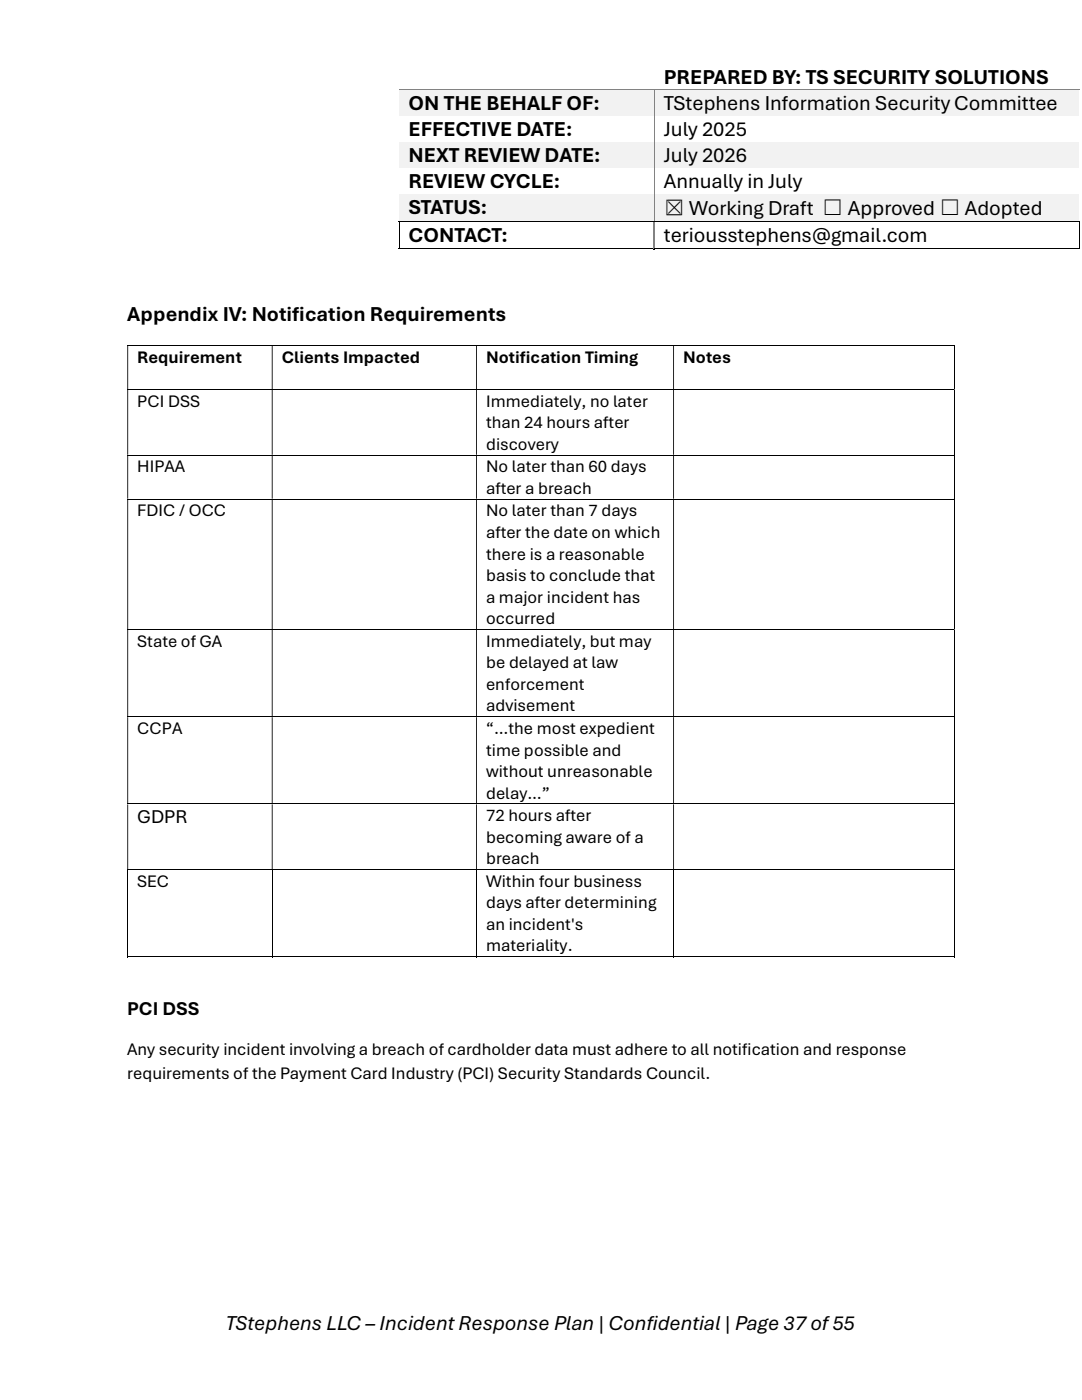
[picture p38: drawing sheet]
<svg xmlns="http://www.w3.org/2000/svg" width="216mm" height="279mm" viewBox="0 0 216 279" stroke-linecap="round" stroke-linejoin="round" font-family="sans-serif">
<defs><g id="words">
<g font-size="4.2">
<text x="132.5" y="16.7">PREPARED BY: TS SECURITY SOLUTIONS</text>
<text x="81.5" y="22">ON THE BEHALF OF:</text>
<text x="132.5" y="22">TStephens Information Security Committee</text>
<text x="81.5" y="27.2">EFFECTIVE DATE:</text>
<text x="132.5" y="27.2">July 2025</text>
<text x="81.5" y="32.3">NEXT REVIEW DATE:</text>
<text x="132.5" y="32.3">July 2026</text>
<text x="81.5" y="37.5">REVIEW CYCLE:</text>
<text x="132.5" y="37.5">Annually in July</text>
<text x="81.5" y="42.7">STATUS:</text>
<text x="132.5" y="43">☒ Working Draft ☐ Approved ☐ Adopted</text>
<text x="81.5" y="48.3">CONTACT:</text>
<text x="132.5" y="48.3">teriousstephens@gmail.com</text>
<text x="25.4" y="64.1">Appendix IV: Notif</text>
<text x="58.3" y="64.1">ication Requirements</text>
<text x="45" y="265.5">TStephens LLC – Incident Response Plan | Conf</text>
<text x="129" y="265.5">idential | Page 37 of 55</text>
</g>
<g font-size="3.9">
<text x="27.4" y="164.2">GDPR</text>
<text x="25.4" y="202.5">PCI DSS</text>
</g>
<g font-size="3.5">
<text x="27.4" y="72.4">Requirement</text>
<text x="56.2" y="72.4">Clients Impacted</text>
<text x="97" y="72.4">Notification Timing</text>
<text x="136.3" y="72.4">Notes</text>
<text x="27.4" y="81.2">PCI DSS</text>
<text x="97" y="81.2">Immediately, no later</text>
<text x="97" y="85.5">than 24 hours after</text>
<text x="97" y="89.8">discovery</text>
<text x="27.4" y="94.3">HIPAA</text>
<text x="97" y="94.3">No later than 60 days</text>
<text x="97" y="98.6">after a breach</text>
<text x="27.4" y="103">FDIC / OCC</text>
<text x="97" y="103">No later than 7 days</text>
<text x="97" y="107.4">after the date on which</text>
<text x="97" y="111.7">there is a reasonable</text>
<text x="97" y="116">basis to conclude that</text>
<text x="97" y="120.3">a major incident has</text>
<text x="97" y="124.6">occurred</text>
<text x="27.4" y="129.1">State of GA</text>
<text x="97" y="129.1">Immediately, but may</text>
<text x="97" y="133.4">be delayed at law</text>
<text x="97" y="137.7">enforcement</text>
<text x="97" y="142">advisement</text>
<text x="27.4" y="146.5">CCPA</text>
<text x="97" y="146.5">“…the most expedient</text>
<text x="97" y="150.8">time possible and</text>
<text x="97" y="155.1">without unreasonable</text>
<text x="97" y="159.4">delay…”</text>
<text x="97" y="163.9">72 hours after</text>
<text x="97" y="168.2">becoming aware of a</text>
<text x="97" y="172.5">breach</text>
<text x="27.4" y="177">SEC</text>
<text x="97" y="177">Within four business</text>
<text x="97" y="181.3">days after determining</text>
<text x="97" y="185.6">an incident's</text>
<text x="97" y="189.9">materiality.</text>
<text x="25.4" y="210.5">Any security incident involving a breach of cardholder data must adhere to all notif</text>
<text x="25.4" y="215.4">requirements of the Payment Card Industry (PCI) Security Standards Council.</text>
<text x="148.1" y="210.5">ication and response</text>
</g>
</g></defs>
<g fill="#f2f2f2">
<path d="M79.6 18h50.9v5.2h-50.9z" fill-rule="evenodd"/>
<path d="M130.6 18h84.7v5.2h-84.7z" fill-rule="evenodd"/>
</g>
<path d="M79.6 17.9h135.7M130.6 18v10.4" fill="none" stroke="#7f7f7f" stroke-width=".2"/>
<g fill="#f2f2f2">
<path d="M79.6 28.4h50.9v5.1h-50.9z" fill-rule="evenodd"/>
<path d="M130.6 28.4h84.7v5.1h-84.7z" fill-rule="evenodd"/>
</g>
<path d="M130.6 28.4v10.3" fill="none" stroke="#7f7f7f" stroke-width=".2"/>
<g fill="#f2f2f2">
<path d="M79.6 38.7h50.9v5.5h-50.9z"/>
<path d="M81.5 38.7h47.2v5.2h-47.2z"/>
</g>
<path d="M130.6 38.7h84.7v5.5h-84.7z" fill-rule="evenodd" fill="#f2f2f2"/>
<path d="M130.6 38.7v5.5" fill="none" stroke="#7f7f7f" stroke-width=".2"/>
<path d="M79.5 44.3h135.9M79.5 49.7h51M79.6 44.4v5.3" fill="none" stroke="#000" stroke-width=".2"/>
<path d="M130.5 44.4h.1v5.3h-.1z" fill-rule="evenodd" fill="#fff"/>
<g fill="none" stroke="#000" stroke-width=".2">
<path d="M130.6 49.7h84.7M215.3 44.4v5.3M25.4 69h164.9M25.4 77.7h164.9M190.4 69v8.6M190.4 77.8v13M25.4 90.8h164.9M25.4 99.6h164.9M190.4 90.9v8.6M190.4 99.7v25.9M25.4 125.6h164.9M190.4 125.7v17.3"/>
<path d="M25.4 143h164.9M190.4 143.1v17.3M25.4 160.4h164.9M25.4 173.5h164.9M25.5 173.6v17.5M54.3 173.6v17.5M95.1 173.6v17.5M134.4 173.6v17.5M190.4 160.5v12.9M190.4 173.6v17.5M25.4 191h28.8M54.4 191h40.6"/>
<path d="M95.2 191h39.1M134.5 191h55.8"/>
</g>
<path d="M215.3 49.6h.1v.1h-.1zM190.3 173.4h.2v.2h-.2zM190.3 190.9h.2v.2h-.2z" fill="#000"/>
<g fill="#000">
<path d="M190.3 68.9h.2v.1h-.2zM25.4 69h.2v8.6h-.2zM54.2 69h.2v8.6h-.2zM95 69h.2v8.6h-.2zM134.3 69h.2v8.6h-.2z" fill-rule="evenodd"/>
<path d="M190.3 77.6h.2v.2h-.2zM25.4 77.8h.2v13h-.2zM54.2 77.8h.2v13h-.2zM95 77.8h.2v13h-.2zM134.3 77.8h.2v13h-.2z" fill-rule="evenodd"/>
<path d="M190.3 90.8h.2v.1h-.2zM25.4 90.9h.2v8.6h-.2zM54.2 90.9h.2v8.6h-.2zM95 90.9h.2v8.6h-.2zM134.3 90.9h.2v8.6h-.2z" fill-rule="evenodd"/>
<path d="M190.3 99.5h.2v.2h-.2zM25.4 99.7h.2v25.9h-.2zM54.2 99.7h.2v25.9h-.2zM95 99.7h.2v25.9h-.2zM134.3 99.7h.2v25.9h-.2z" fill-rule="evenodd"/>
<path d="M190.3 125.6h.2v.1h-.2zM25.4 125.7h.2v17.3h-.2zM54.2 125.7h.2v17.3h-.2zM95 125.7h.2v17.3h-.2zM134.3 125.7h.2v17.3h-.2z" fill-rule="evenodd"/>
<path d="M190.3 143h.2v.1h-.2zM25.4 143.1h.2v17.3h-.2zM54.2 143.1h.2v17.3h-.2zM95 143.1h.2v17.3h-.2zM134.3 143.1h.2v17.3h-.2z" fill-rule="evenodd"/>
<path d="M190.3 160.4h.2v.1h-.2zM25.4 160.5h.2v12.9h-.2zM54.2 160.5h.2v12.9h-.2zM95 160.5h.2v12.9h-.2zM134.3 160.5h.2v12.9h-.2z" fill-rule="evenodd"/>
</g>
<use href="#words"/>
</svg>
